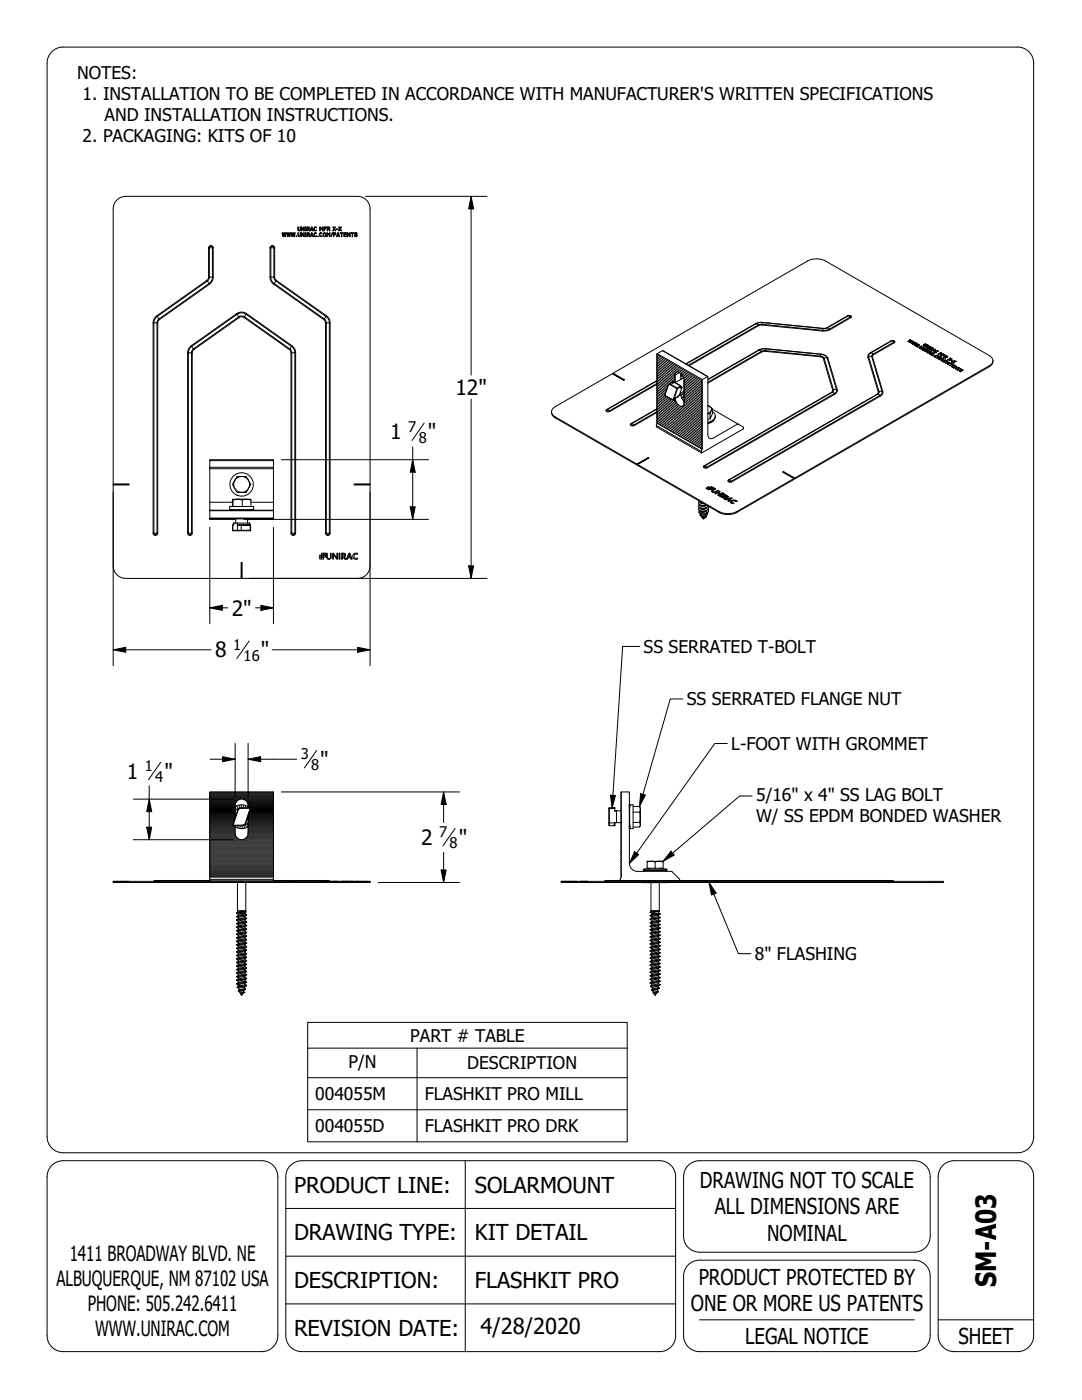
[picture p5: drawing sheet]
<svg xmlns="http://www.w3.org/2000/svg" width="216mm" height="279mm" viewBox="0 0 216 279" stroke-linecap="round" stroke-linejoin="round" font-family="sans-serif">
<defs><g id="words">
<text font-size="5.6" x="198.8" y="256.8" transform="rotate(-90 198.8 256.8)">SM-A03</text>
<g font-size="4.4">
<text x="58.7" y="238">PRODUCT LINE:</text>
<text x="94.7" y="238">SOLARMOUNT</text>
<text x="139.7" y="237.1">DRAWING NOT TO SCALE</text>
<text x="142.6" y="242.4">ALL DIMENSIONS ARE</text>
<text x="58.7" y="247.5">DRAWING TYPE:</text>
<text x="94.7" y="247.5">KIT DETAIL</text>
<text x="153.1" y="247.6">NOMINAL</text>
<text x="58.7" y="257">DESCRIPTION:</text>
<text x="94.7" y="257">FLASHKIT PRO</text>
<text x="139.4" y="256.4">PRODUCT PROTECTED BY</text>
<text x="137.9" y="261.6">ONE OR MORE US PATENTS</text>
<text x="58.7" y="266.6">REVISION DATE:</text>
<text x="95.9" y="266.3">4/28/2020</text>
<text x="148.7" y="268.2">LEGAL NOTICE</text>
<text x="191.3" y="268.2">SHEET</text>
</g>
<g font-size="4.2">
<text x="90.9" y="78.8">12&quot;</text>
<text x="77.9" y="87.7">1</text>
<text x="85.4" y="87.7">&quot;</text>
<text x="46.2" y="122.9">2&quot;</text>
<text x="42.9" y="131.2">8</text>
<text x="52" y="131.2">&quot;</text>
<text x="25.3" y="155.4">1</text>
<text x="32.8" y="155.4">&quot;</text>
<text x="63.9" y="153">&quot;</text>
<text x="84" y="168.6">2</text>
<text x="91.5" y="168.6">&quot;</text>
<text x="13.9" y="251.6">1411 BROADWAY BLVD. NE</text>
<text x="11.3" y="256.7">ALBUQUERQUE, NM 87102 USA</text>
<text x="17.5" y="261.7">PHONE: 505.242.6411</text>
<text x="19" y="266.7">WWW.UNIRAC.COM</text>
</g>
<g font-size="3.5">
<text x="15.4" y="15.7">NOTES:</text>
<text x="16.5" y="19.9">1. INSTALLATION TO BE COMPLETED IN ACCORDANCE WITH MANUFACTURER'S WRITTEN SPECIFICATIONS</text>
<text x="16.5" y="28.3">2. PACKAGING: KITS OF 10</text>
<text x="20.9" y="24.1">AND INSTALLATION INSTRUCTIONS.</text>
<text x="128.4" y="130.3">SS SERRATED T-BOLT</text>
<text x="137" y="140.8">SS SERRATED FLANGE NUT</text>
<text x="145.9" y="149.6">L-FOOT WITH GROMMET</text>
<text x="150.9" y="159.9">5/16&quot; x 4&quot; SS LAG BOLT</text>
<text x="150.9" y="164.1">W/ SS EPDM BONDED WASHER</text>
<text x="150.6" y="191.6">8&quot; FLASHING</text>
<text x="81.9" y="207.9">PART # TABLE</text>
<text x="69.5" y="213.2">P/N</text>
<text x="93.2" y="213.4">DESCRIPTION</text>
<text x="62.9" y="219.5">004055M</text>
<text x="84.7" y="219.5">FLASHKIT PRO MILL</text>
<text x="62.9" y="225.9">004055D</text>
<text x="84.7" y="225.9">FLASHKIT PRO DRK</text>
</g>
<g font-size="2.9">
<text x="81.5" y="86.2">7</text>
<text x="83.6" y="88.4">8</text>
<text x="46.5" y="129.7">1</text>
<text x="48.6" y="131.9">16</text>
<text x="28.9" y="153.9">1</text>
<text x="60" y="151.5">3</text>
<text x="62.1" y="153.7">8</text>
<text x="31" y="156">4</text>
<text x="87.6" y="167.1">7</text>
<text x="89.7" y="169.3">8</text>
</g>
</g></defs>
<!-- layer: Visible (ANSI) -->
<g fill="none" stroke="#000" stroke-width=".2">
<path d="M56.3 46.5l.2 .5 .1-.5 .3 .5 .2-.5-.2 .7-.2-.5-.2 .5zM57.2 46.5l.2 .5 .1-.5 .3 .5 .2-.5-.2 .7-.2-.5-.2 .5zM58.1 46.5l.2 .5 .2-.5 .2 .5 .2-.5-.2 .7-.2-.5-.2 .5zM59.4 45.3l.1 .5a.18 .18 0 0 0 .2 .2 .18 .18 0 0 0 .2-.2v-.5l.1 .5a.28 .28 0 0 1-.3 .3 .28 .28 0 0 1-.3-.3zM59.5 46.5v.5a.18 .18 0 0 0 .2 .1 .18 .18 0 0 0 .2-.1v-.6l.1 .6a.28 .28 0 0 1-.3 .2 .28 .28 0 0 1-.3-.2zM60.1 45.3l.5 .6 .1-.6v.8l-.5-.6-.1 .6zM60.1 46.5l.5 .5 .1-.5v.7l-.5-.6-.1 .6zM60.9 45.3v.8zM60.9 46.5v.7zM61.2 45.3h.3a.23 .23 0 0 1 .3 .2 .23 .23 0 0 1-.2 .2l.1 .4-.3-.4h-.1l-.1 .4zM61.2 46.4h.3a.23 .23 0 0 1 .3 .3 .23 .23 0 0 1-.2 .2l.1 .3-.2-.3h-.2l-.1 .3zM61.3 45.4h.3v.2h-.3z"/>
<path d="M61.3 46.5l.3 .1v.2h-.3zM61.9 46h.1M62.1 45.3h.1l.3 .8-.1-.2-.5 .2zM62.1 46.5h.2l.2 .7-.1-.1-.5 .1zM62.2 45.4l.1 .4h-.3zM62.2 46.6l.2 .4h-.4zM62.7 45.4l.3-.1 .1 .2a.24 .24 0 0 0-.3-.1 .24 .24 0 0 0-.1 .3 .25 .25 0 0 0 .1 .3 .25 .25 0 0 0 .4-.1v.1a.37 .37 0 0 1-.6-.1 .37 .37 0 0 1 .1-.5zM62.7 46.5h.4v.1a.24 .24 0 0 0-.3 0 .24 .24 0 0 0-.1 .2 .25 .25 0 0 0 .2 .3 .25 .25 0 0 0 .3 0 .37 .37 0 0 1-.6 0 .37 .37 0 0 1 .1-.6zM63.8 45.3l.3 .3 .3-.3v.8l-.1-.6-.2 .3-.2-.3-.1 .6zM63.8 46.5h.4l.1 .1a.24 .24 0 0 0-.3 0 .24 .24 0 0 0-.2 .2 .25 .25 0 0 0 .2 .3 .25 .25 0 0 0 .3 0 .37 .37 0 0 1-.6 0 .37 .37 0 0 1 .1-.6zM64.6 45.3h.5l-.4 .1v.2h.3l-.3 .1v.4zM64.6 46.5a.35 .35 0 0 1 .4 .4 .35 .35 0 0 1-.5 .2v-.3z"/>
<path d="M64.7 46.6a.25 .25 0 0 1 .3 .2 .25 .25 0 0 1-.4 .2zM65.2 46.5l.3 .3 .3-.3v.7l-.1-.6-.2 .3-.2-.3-.1 .6zM65.3 45.3h.3a.23 .23 0 0 1 .2 .2 .23 .23 0 0 1-.2 .2l.2 .4-.3-.4h-.1l-.1 .4zM65.4 45.4h.3v.2h-.3zM66.3 46.5l-.2 .7zM66.5 45.3v.1M66.5 45.3l.2 .3 .2-.3-.1 .4 .2 .4-.3-.4-.3 .4 .2-.4zM66.5 46.4h.3a.21 .21 0 0 1 .2 .2 .21 .21 0 0 1-.2 .3h-.2l-.1 .3zM66.6 46.5l.3 .1v.1l-.3 .1zM67.1 45.7h.4zM67.1 47.2h.1M67.4 46.5h.1l.2 .7-.1-.1-.5 .1z"/>
<path d="M67.5 46.6l.1 .4h-.3zM67.6 45.3v.1M67.6 45.3l.3 .3 .2-.3-.2 .4 .2 .4-.2-.4-.3 .4 .2-.4zM67.9 46.5h.6h-.3v.8l-.1-.8zM68.6 46.4l.5 .1h-.4v.2l.4 .1h-.4v.3l.4 .1h-.5zM69.3 46.5l.5 .5 .1-.5v.7l-.5-.6-.1 .6zM70 46.5h.6h-.2l-.1 .8v-.8zM70.8 46.5l.1-.1a.19 .19 0 0 1 .2 0 .19 .19 0 0 1 .1 .3l-.2-.2-.1 .2a.28 .28 0 0 1 .3 .2 .28 .28 0 0 1-.1 .3l-.4-.1h.4l.1-.1-.4-.3zM122.3 74.5l38.9-22.4a3.9 3.9 0 0 1 3.5 0l32.7 18.9a1.08 1.08 0 0 1 .7 1 1.08 1.08 0 0 1-.7 1l-38.8 22.4M124.6 75.8l-.2 .1-2.2-1.3 .1-.1 2.3 1.3-.2 .1-2.2-1.3-11.4 6.6a1.08 1.08 0 0 0-.7 1 1.08 1.08 0 0 0 .7 1l16.3 9.4M131.1 78.1v.3l4.3 2.4M131.1 77.7v.3l3.8 2.2"/>
<path d="M131.1 77.4v.3l1.6 1M131.1 77.1v.3l1.7 1M131.1 76.7v.3l1.8 1.1M131.1 76.4v.3l1.9 1.1M131.1 76.1v.3l2 1.1M131.1 75.8v.3l2.1 1.2M131.1 75.4v.3l2.2 1.3M131.1 75.1v.3l2.3 1.3M131.1 74.8v.3l2.6 1.5M131.1 74.4v.3l2.8 1.7M131.1 74.1v.3l3.2 1.8M131.1 73.8v.3l3.6 2"/>
<path d="M131.1 73.4v.3l3.6 2.1M131.1 73.1v.3l3.6 2.1M131.1 72.8v.3l3.6 2.1M131.1 72.5v.3l3.6 2M131.1 72.1v.3l3.6 2.1M131.1 71.8v.3l3.8 2.2M131.1 78.4v.3l9 5.2M131.1 78.7v.3l9 5.2M131.1 79.1v.3l9 5.1M131.1 79.4v.3l9 5.2M131.1 79.7v.3l9 5.2M131.1 70.8v.3l9 5.2"/>
<path d="M131.1 71.1v.3l9 5.2M131.1 71.5v.3l9 5.2M134.2 76.3l-.8 .5-.7 2.2M134.2 76.3l.3-.1 .1 .2M134.2 76.3h.1M134.5 79.7l.2 .1M134.6 76.4h.1M134.7 74.8v.4M134.7 75.2v.3M134.7 75.5v.3M134.7 75.8v.3M134.7 76.1v.3"/>
<path d="M134.7 79.8l.2 .4M134.7 74.5v.3M134.7 79.5v.3M134.7 76.4l1.1 .6M134.9 74.3h.1M134.9 74.3l-.2 .2M135.4 74.2l-.5 .1M135.5 78.9l-1.1 .8h-.5M135.6 78.9h-.1M135.8 77h.1M135.8 77l.1 .1-.1 .4M135.8 78.5l.2 .8 .5 .8"/>
<path d="M135.8 74.5v1.2M135.8 74.6l.2 .4M135.9 74.5l.3 .6 3.9 2.2M135.9 75h.1M135.9 77.2l.2 .1-.5 1.6M136 75h-.1M136.1 75h-.1M136.1 75h-.3M136.2 75.5l-1.4 .9M136.3 75.1l.1 .4 3.7 2.1M136.3 78.2l.2 .1M136.4 75.4l-.4 .3"/>
<path d="M136.5 78.1l-.8 .5M136.5 75.5v.4l3.6 2M136.5 79.9v.2M136.5 79.5v.3l3.6 2.1M136.5 79.2v.3l3.6 2.1M136.5 78.9v.3l3.6 2M136.5 78.5v.3l3.6 2.1M136.5 78.3v.2l3.6 2.1M136.5 78.3v-.1v.1M136.5 77.9v.3l3.6 2.1M136.5 77.6v.3l3.6 2M136.5 77.2v.3l3.6 2.1"/>
<path d="M136.5 76.9v.3l3.6 2.1M136.5 76.6v.3l3.6 2M136.5 76.2v.3l3.6 2.1M136.5 75.9h.1M136.5 78.3h.1M136.5 75.9v.3l3.6 2.1M140.1 77.6v.3M140.1 77.9v.4M140.1 78.3v.3M140.1 78.6v.3M140.1 78.9v.4M140.1 79.3v.3"/>
<path d="M140.1 79.6v.3M140.1 79.9v.4M140.1 76v-.2l1.1-.7 .1 11.9a.65 .65 0 0 0 1.1 .4l4.9-2.8M140.1 76v.3M140.1 76.3v.3M140.1 76.6v.4M140.1 77v.3M140.1 77.3v.3M141.2 75.1l-9-5.1-1.1 .6v.2l9 5.2M150.9 64.6l1.3-.2 12.1 1.2 .7-.1M151.6 69.8l1.2-.2 11 1.1 .7 .2M169.3 63h.3"/>
<path d="M177.9 68h.4M181.7 67.8l-.5 .4M181.7 67.8l-.3 .3 .4-.2-.2 .4 .5-.2M181.7 67.8l-.5 .4 .5-.2-.2 .4 .6-.3M181.7 68l-.2 .3M181.9 68l-.5 .1M182.1 68.1l-.5 .2M182.2 68.2l-.3 .4M182.2 68.2h.1M182.3 68.2h.1M182.3 68.2l-.5 .3M182.3 68.2l-.3 .3 .5-.2-.2 .3 .5-.1"/>
<path d="M182.4 68.4l-.3 .3M182.5 68.9l.4-.4-.2 .3 .4-.1-.2 .3 .6-.2-.7 .3 .2-.3zM182.5 68.4l-.5 .1M182.8 68.5l-.5 .1M182.8 68.5l-.6 .2 .2-.3-.6 .1M182.9 68.6l-.4 .3M183 68.8l-.2 .3M183.1 69.2h.1zM183.1 69.3h.1M183.2 68.7l-.5 .1M183.4 69.3l.5-.2-.4 .3 .7-.1-.5 .3zM183.4 68.9l-.5 .1"/>
<path d="M183.8 69.7l.5-.3v.4l.4-.2-.5 .3 .1-.4zM183.9 69.1l-.5 .3M184.2 69.3l-.5 .2-.2-.1M184.3 69.5l-.2 .4M184.3 68.8a.23 .23 0 0 0 .1 .3 .23 .23 0 0 0 .3-.1l.3-.2M184.3 70l.6-.3zM184.4 69.4l-.6 .3M184.4 69.4h.1M184.6 70.1l.5-.3 .3 .2-.4 .1-.1 .2 .1-.2zM184.7 68.7h-.1M184.7 68.6l-.4 .4 .7-.2M184.7 68.6l-.5 .3"/>
<path d="M184.7 69.6l-.4 .2M184.9 70.3h.1M184.9 69.7l-.5 .3M184.9 70l.4 .1h-.2zM184.9 70l.2-.1 .2 .1M185 70.1l-.1 .2M185 68.8l-.5 .3-.2-.2M185.1 70.4h-.1M185.1 70.4h.1M185.1 69l-.1 .4M185.1 69.8l.3 .2M185.1 69.8l-.5 .3"/>
<path d="M185.1 69.5l.6-.3zM185.2 68.9l-.6 .3M185.2 68.9h.1M185.2 68.9l-.1 .4 .4-.2M185.2 68.9l-.6 .3 .5-.2-.1 .4M185.4 69.6l.5-.3 .3 .2-.3 .1-.2 .2 .1-.2zM185.5 70.5l-.1 .1M185.5 69.1l-.4 .2M185.5 69.1l-.5 .3M185.5 70.5l-.2-.1 .2 .1M185.7 70.2l-.2 .3zM185.7 70.2l-.4 .2"/>
<path d="M185.7 69.8h.1M185.7 69.2l-.5 .3M185.7 70.6a.35 .35 0 0 1 .4-.2 .35 .35 0 0 1 .3 .2h-.1a.25 .25 0 0 0-.3-.1 .25 .25 0 0 0-.2 .3h.3h-.3zM185.7 70.2h.1M185.7 70.2l-.6 .2M185.8 69.6l-.1 .2M185.8 70.7l.2 .2M185.8 70.2h.1M185.8 70.2l-.7 .2M185.8 70.2l-.3 .4-.5-.2M185.8 69.9l.8-.2-.3 .5zM185.9 69.9h.1"/>
<path d="M185.9 69.4l-.2 .1 .3 .2 .1-.2M185.9 69.4l.2 .2-.4-.1M185.9 69.3v.1M186 70.9h.1M186.1 69.9l.4-.1-.2 .3zM186.1 69.9l.2 .2M186.1 71h.1zM186.1 71h.1M186.2 69.6l-.3-.2-.5 .3M186.3 70.1v.1M186.3 70.6h.1M186.4 70.6l-.4-.1-.3 .2"/>
<path d="M186.4 70.6h.1M186.5 70.3h.1M186.5 69.8l-.2 .2M186.5 71.1a.35 .35 0 0 1 .4-.2 .35 .35 0 0 1 .3 .2h-.1a.25 .25 0 0 0-.3-.1 .25 .25 0 0 0-.2 .2l.2 .1h-.3zM186.5 70.1a.34 .34 0 0 1 .4-.2 .34 .34 0 0 1 .3 .3h-.1a.25 .25 0 0 0-.3-.2 .25 .25 0 0 0-.2 .3l.3 .1-.3-.1zM186.6 71.2l.2 .1M186.6 70.2l.2 .2M186.6 69.8l-.7 .1M186.8 71.3h.1M187 71.3a.31 .31 0 0 1 .4-.2 .31 .31 0 0 1 .2 .3 .31 .31 0 0 1-.3 .3 .31 .31 0 0 1-.3-.4zM187.1 71v.1M187.1 71.4l.4-.1a.22 .22 0 0 1-.1 .2 .22 .22 0 0 1-.3-.1z"/>
<path d="M187.1 70.1v.1M187.2 71.1a.46 .46 0 0 0-.7 .1M187.2 70.1a.47 .47 0 0 0-.7 .2M187.6 71.4h.1M187.6 71.3l-.1 .2a.25 .25 0 0 1-.2 .1 .25 .25 0 0 1-.2-.1M187.7 71.4a.46 .46 0 0 0-.7 .1M187.7 70.5l-.1 .2M187.7 70.6l.5 .1M187.8 71l.5-.3 .4 .2-.4-.1-.1 .1 .2 .1-.3-.1zM187.8 70.5l-.6 .2M187.8 70.4l-.6 .3 .5-.2-.1 .2h.4l-.3 .2M187.8 70.4l-.1 .2 .5 .1"/>
<path d="M187.9 71.5l-.1 .2M187.9 71.7h.4M188 71.5l-.6 .3M188 71.5l-.6 .2 .5-.2-.1 .2h.4l-.4 .3 .5-.3M188 71.5l-.1 .2h.4M188 70.7h.1M188 72v.1M188.2 70.7l-.6 .2M188.2 70.9l.2 .1M188.2 71.7l-.4 .3M188.3 71.3l.5-.3 .3 .2-.4 .1-.1 .2v-.3zM188.3 70.7v.1"/>
<path d="M188.6 71.5h.1M188.6 71.2l.4 .1h-.2zM188.6 70.9l-.3-.1-.5 .3M188.7 71.3l-.1 .2M188.7 71.9l-.7 .2M188.7 71.9l-.7 .1M188.8 72.5l.7-.1-.3 .4zM188.8 71l.2 .2M188.8 71.1l.2 .1M188.8 71l-.5 .3M188.8 71.1l-.2 .1M188.9 72l.2 .1a.16 .16 0 0 1-.1 .2 .16 .16 0 0 1-.2 0h-.5"/>
<path d="M188.9 72l-.2 .2 .2 .1 .2-.1M188.9 72l.2 .2-.4-.1M188.9 72l-.6 .3M188.9 72h.1M189 72.5l.4-.1-.2 .3zM189 72.5l.2 .2M189 71.2h.1M189.1 71.8h.1M189.1 71.8l.4-.1-.1 .3M189.1 72.2l-.2-.2-.5 .3M189.2 72.7v.1M189.4 72.4l-.2 .2"/>
<path d="M189.5 71.7l-.1 .3M189.5 71.7l-.4 .1M189.5 72.4l-.7 .2M189.6 71.7h.3M189.7 71.5l-.2 .2M189.8 71.9l.3 .1zM189.8 72.5l.4 .3-.2-.1-.6 .3 .5-.3zM189.8 73.1l.5-.3 .4 .2-.4-.1-.1 .1 .2 .2-.3-.2-.2 .1 .3 .2zM189.8 72.6l.4 .2M189.8 72l.2 .1M189.9 71.6l-.3 .1v-.2l-.1 .2-.4 .1M189.9 71.6v.1"/>
<path d="M189.9 71.7h.1M189.9 71.7h-.3l-.2 .3M189.9 72.3h.1M189.9 73.1l.3 .2M189.9 72.7l-.4 .3M190.2 73l.2 .2M190.2 72.4h.1M190.3 73.4l.5-.3-.1 .4 .5-.2-.5 .3 .1-.4zM190.3 72.2l-.1 .3M190.3 72.2l-.4 .1M190.3 72.8l.4 .2M190.3 72.9l-.5 .3"/>
<path d="M190.4 72l-.1 .2M190.4 72h.1M190.4 72.1l.3 .1M190.7 72.1h-.3l.1-.1-.2 .2h-.4h.4l-.1 .2M190.7 72.1v.1M190.7 72.2h.1M190.7 72.2h-.3l-.2 .2M190.8 73.2l-.2 .4M190.9 73.2l-.6 .2M191.2 73.3l-.5 .2M191.3 73.5h.1M191.4 73.4h-.1"/>
<path d="M191.4 73.4l.3 .2h-.2l-.5 .2 .4-.3-.1-.1M191.4 73.5l.3 .2M191.4 74h.1M191.4 73.9v.1M191.4 73.9l.4 .2a.2 .2 0 0 1 0-.4 .21 .21 0 0 1 .3 .3l-.2-.2-.1 .1a.17 .17 0 0 1 .1 .2 .17 .17 0 0 1-.2 .1zM191.4 73.5l-.4 .4M191.5 74l.1 .2 .2-.1M191.5 74h-.1M191.7 73.9l.2-.1 .2 .1M191.7 73.8l.2 .3M192 73.9v.1M198.1 72v.2a1.24 1.24 0 0 1-.7 1l-50.4 29.1a3.9 3.9 0 0 1-3.5 0l-32.7-18.9a1.24 1.24 0 0 1-.7-1.2"/>
<path d="M22.6 96.6h3.2v.2h-3.2zM22.6 96.8v16.1a2.5 2.5 0 0 0 2.5 2.5h23M22.6 96.6v-54.9a2.5 2.5 0 0 1 2.5-2.5h46.2a2.5 2.5 0 0 1 2.5 2.5v54.9M46.4 99.6h.1M46.4 99.6h3.6l.1 .2M46.5 99.8l.9-.2 .9 .2M46.5 99.8l-.1-.2v1.5M46.5 99.8v1.3M47.2 99.6h2.1M47.3 95.1h1.8l.5 .8 .4 .8-.9 1.6h-1.8l-.5-.8-.4-.8zM48.3 99.8l.9-.2 .9 .2M48.3 99.8v1.3"/>
<path d="M50.1 99.8v1.3M70.7 96.6h3.1v.2h-3.1zM73.8 96.8v16.1a2.5 2.5 0 0 1-2.5 2.5h-23M127.1 92.6l16.4 9.5a3.9 3.9 0 0 0 3.5 0l11.4-6.6-2.2-1.3M127.2 92.7l2.3-1.3zM129.5 91.4l-.2-.1-2.2 1.3M131.1 80v.3l9 5.2M131.1 80.4v.3l9 5.2M131.1 80.7v.3l9 5.2M131.1 81v.3l9 5.2M131.1 81.4v.3l9 5.1M131.1 81.7v.3l9 5.2"/>
<path d="M131.1 82v.3l9 5.2M131.1 82.3v.4l9 5.1M131.1 82.7v.3l9 5.2M131.1 83v.3l9 5.2M131.1 83.3v.3l9 5.2M131.1 83.7v.3l9 5.2M131.1 84v.3l9 5.2M131.1 84.3l-.1 .9 9 5.2M134.9 80.2l.5 .6M135.4 80.8l.4 .3M135.8 81.1l4.3 2.5v.3M136.2 81l3.9 2.2"/>
<path d="M136.3 81l-.5 .1M136.4 80.8l3.7 2.1M136.5 80.8l-.3 .2M136.5 80.1l3.6 2.1M136.5 80.5l-.1 .3M136.5 80.2v.3l3.6 2.1M139.4 99.9l.2 .3 .5 .1M139.4 99.9l.2 .3 .4 .1M140.1 80.3v.3M140.1 80.6v.3M140.1 80.9v.3M140.1 81.2v.4"/>
<path d="M140.1 81.6v.3M140.1 81.9v.3M140.1 82.2v.4M140.1 82.6v.3M140.1 82.9v.3M140.1 83.2v.4M140.1 83.9v.3M140.1 84.2v.3M140.1 84.5v.4M140.1 84.9v.3M140.1 85.2v.3M140.1 85.5v.4"/>
<path d="M140.1 85.9v.3M140.1 86.2v.3M140.1 86.5v.3M140.1 86.8v.4M140.1 87.2v.3M140.1 87.5v.3M140.1 87.8v.4M140.1 88.2v.3M140.1 88.5v.3M140.1 88.8v.4M140.1 89.2v.3M140.9 97.4l.2 .1 .2-.1"/>
<path d="M140.9 97.4l.3-.1 .1 .1-.2 .1zM140.9 97.4h.1M141.1 97.5h.1M141.2 97.5h.1M141.2 97.3l.2 .1 .2-.1M141.2 97.6l.2 .1 .2-.1M141.2 97.6l.2-.1 .2 .1M141.2 97.6l.3 .1 .1-.1M141.2 97.3l.2-.2 .2 .2M141.2 82.6h.5M141.2 80.9l1 .7M141.2 80.9a.77 .77 0 0 1 .8 .8 .77 .77 0 0 1-.8 .8"/>
<path d="M141.3 97.4h.1M141.5 97.4l.2 .1 .2-.1M141.5 97.4l.2-.1 .2 .1-.2 .1zM141.5 97.4h.1M141.7 97.5h.1M141.7 83.6l-.5 .1M141.8 97.6l.2 .1 .2-.1M141.8 97.3l.2 .1 .2-.1M141.8 97.2l.2-.1 .2 .2-.2 .1zM141.8 97.6l.2-.1 .2 .1M141.8 97.3h.1M141.9 97.4h.1"/>
<path d="M142 97.4h.1M142 98l.3 .3 .5-.1M142 98h.1M142.1 97.4l.2 .1 .2-.1M142.1 97.4l.2-.1 .2 .1M142.2 97.9v.2l.3 .1 .8-.3-.5 .3M142.2 97.9h.1M142.2 82.1a.99 .99 0 0 1 .5 1 .99 .99 0 0 1-.7 .9l-.8 .3M142.2 81.6l-.5 1M142.2 81.6v1l-.5 1v-1M142.2 81.7l5.1 2.9M142.2 97.3h.1"/>
<path d="M142.3 97.9l-.2 .1M142.3 97.9h-.1M142.5 97.4l-.2 .1-.2-.1M142.7 98.5h.1M142.7 83v.2a1.59 1.59 0 0 1-1.5 1.3M142.8 97.6l-.8 .3a.48 .48 0 0 0 .8 .3M142.8 97.6l-.5 .3M142.8 98.6h.1M143.2 98.3l-.5 .2M143.2 98.3l-.5 .2 .8-.5 .1 .1-.1 .4M143.3 98.8h.1M143.3 97.9l-.5 .3"/>
<path d="M143.4 98.9h.1M143.4 98.8h.1M143.5 98.2l-.3 .1M143.5 98.1l-.2 .7 .1 .1 .8-.5-.1-.1-.7 .5M143.5 98.1l-.3 .2M143.5 98.1v.1M143.5 98.5l-.1 .3M143.6 98.1l-.1 .4M143.6 98.1h.1M143.9 99.2l.8-.5 .3 .2a.21 .21 0 0 1 .2 .2 .21 .21 0 0 1-.3 .2l-.2-.1-.1 .4-.2-.1 .1-.3-.1-.1-.3 .2zM143.9 99.2h.1M144.1 99.3h.1"/>
<path d="M144.2 98.4l-.9 .4M144.2 98.4h.1M144.4 99.1l-.3 .2-.2-.1M144.4 99.1l.1 .1M144.4 99.1h.1M144.4 99.5h.1M144.5 99l.3-.1 .2 .2-.1 .1zM144.5 98.6l-.9 .4M144.5 98.6l-.1-.1-.8 .5M144.6 99.6h.1M144.6 99.6l.8 .2M144.6 99.6l1.2-.3 .2 .1-.6 .7-.1-.1 .1-.2-.3-.2z"/>
<path d="M144.7 99.2h.1M144.7 99.2l-.1 .4-.2-.1M144.8 99.7h.1M144.9 98.9l-.4 .1M144.9 98.9l.1 .2M145.1 99.6h.1M145.2 99.1l-.2 .2-.3-.1M145.2 99.1h.1M145.3 100h.1M145.7 99.5h.1M145.7 99.5l-.3 .1M145.7 99.5l-.2 .2-.2-.1h.1"/>
<path d="M146 99.4l-.6 .7-.1-.1M146 99.4h.1M147.3 84.6l1 .7 .1 .3-8.4 4.8 .1-.9M156.2 94.2l.1-.1 2.3 1.3-.2 .1zM41.9 103.5v.2h5.1M41.9 101.8v1.7M41.9 103.5h12.7M45.9 101.8l-.1-.7h4.8v.7M45.9 101.7l-.1 .1M45.9 101.8h.1M46 101.8h.2M46.1 101.8h.1"/>
<path d="M46.2 101.8h.3M46.3 101.8h.2M46.4 105.8l3.5 .1M46.4 104.8v1M46.4 104.7v.1M46.5 101.8h.1M46.5 101.8h-.7M46.5 101.8h.3M46.6 104.4h.1M46.6 104.4h3.2v.3M46.6 104.4v.3h-.2M46.8 101.8h.4"/>
<path d="M46.8 101.8h-.3M47 103.5v.9M47.2 101.8h-.4M47.4 104.7l.3 .2 .2-.1 .3 .1 .2-.1 .2 .1 .2-.1 1.1 .1M47.6 104.8h.1M47.7 101.7l-.5 .1M47.7 101.7v.1M47.7 101.8h-.5M47.9 104.8h-.3M48.1 112.3h.2v3.1h-.2zM48.1 101.7l-.4 .1M48.1 101.7l.5 .1"/>
<path d="M48.1 101.8h-.4M48.4 104.8h-.3M48.5 101.8h.1M48.6 101.8h.4M48.8 104.8h-.3M48.8 101.8h.2M49 101.8h.5M49.1 101.8h.1M49.1 101.8h.4M49.2 104.8h-.3M49.4 103.5v.9M49.5 101.8h.3"/>
<path d="M49.6 104.8h-.3M49.8 104.7v.1M49.8 104.7h.2M49.8 101.8h.3M49.9 101.8h.2M49.9 104.8v.1M50 101.8h.1M50 104.7l-.1 .1M50 104.8v1M50 105.8l-.1 .1M50.1 101.8h.3M50.2 101.8h.3"/>
<path d="M50.2 101.8h.1M50.4 101.8h.1M50.4 101.8h.2M50.5 101.8h.1M50.6 101.8h.1M50.6 101.7l-.1 .1M54.6 101.8h-12.7v-10.1h12.7v11.8M54.6 103.5v.2h-5.2M63.8 111.2l.3 .1v.3l-.3-.1zM63.8 110.8l.3 .1v.3l-.3-.1zM64.2 110.4h.3v.3h-.3zM64.2 110.8l.3 .1v.3l-.3-.1z"/>
<path d="M64.2 111.2l.3 .1v.3l-.3-.1zM64.7 110.4h.3l-.1 .3h-.3zM64.7 110.8l.3 .1-.1 .3-.3-.1zM65.2 110.4h.1v.7a.32 .32 0 0 0 .3 .4 .32 .32 0 0 0 .3-.4v-.7h.2v.7a.47 .47 0 0 1-.5 .5 .47 .47 0 0 1-.4-.5zM66.5 110.6v1h-.1v-1.2h.1l.7 1M66.5 110.6h.1M66.5 110.6l.7 1h.2v-1.2h-.2v1M67.2 111.4h.1M67.7 110.4h.1v1.2h-.1zM68.1 110.4h.4a.37 .37 0 0 1 .5 .2 .37 .37 0 0 1-.3 .5l.4 .5h-.3l-.3-.5h-.2v.5h-.2zM68.3 110.6l.4 .1v.2l-.4 .1zM69.6 110.4h.2l.5 1.2h-.2l-.2-.3h-.4l-.1 .3h-.3z"/>
<path d="M69.7 110.7h.1M69.7 110.7l.2 .4h-.3zM70.6 110.6l.5-.2h.2v.2a.45 .45 0 0 0-.7 .4 .45 .45 0 0 0 .7 .4v.2a.64 .64 0 0 1-.8-.2 .64 .64 0 0 1 .1-.8zM139.4 101a1.16 1.16 0 0 0 1.9 0 .97 .97 0 0 1-.4 1 .97 .97 0 0 1-1.1 0l-.4-.3 .2-.4M139.5 102.2a1 1 0 0 0 1.6 .2M139.6 100.7a.38 .38 0 0 0-.1 .5 .38 .38 0 0 0 .4 .2 1.43 1.43 0 0 0 1.4-.4M139.6 100.2a.38 .38 0 0 0-.1 .4 .38 .38 0 0 0 .4 .2h1a1 1 0 0 1-1.5-.4M139.6 101.9a.39 .39 0 0 0 0 .6 .39 .39 0 0 0 .5 .1l1-.2M139.7 102l.2 .2M139.7 100.3l.2 .2h.5M139.7 100.8a.74 .74 0 0 0 1.3 0M139.7 100.2v.1"/>
<path d="M139.7 101.4h.1M140 103l.2 .2h.5l-.5 .1-.2-.2M140.2 103.4l.2 .2 .1-.2M140.7 103.4h-.5M140.8 102.9l-.1 .3M140.9 102.1l.2 .3M140.9 102.9v.3M141 103a.5 .5 0 0 1-.9 .2M141 103h.1M141 101.3a.83 .83 0 0 1-1.3 .1M141 101.9l-.4 .3h-.7M141.1 102.4h.1"/>
<path d="M141.2 102.3a.81 .81 0 0 1-.6 .7 .81 .81 0 0 1-.9-.3l.2-.1a.6 .6 0 0 0 1-.1M141.2 102.4a.87 .87 0 0 1-1.5 .4M141.3 101.6a.53 .53 0 0 1-.2 .8M141.4 101.9l-.3 .5M141.4 101.3a1.14 1.14 0 0 1-2 .3M141.4 101.3h.1M145.4 100.1h.1M145.7 100.1l.5 .4M145.7 100.1h.1M146.2 100.5h.1M146.3 100.4h.1M146.3 100.4l-.1 .1"/>
<path d="M146.9 100.1a.56 .56 0 0 0-.9 .1M146.9 100.1l-.3-.2-.5 .1a.24 .24 0 0 0-.1 .3 .24 .24 0 0 0 .3 .1M146.9 100.1h.1M147 100l-.7-.2a.37 .37 0 0 0-.5 .3 .37 .37 0 0 0 .4 .4M147 100h.1M147 100l-.1 .1M124 158.5v2.6M125.5 158.1l.1 .1M125.5 158.1h-1.5l-.1 .1 .1 .3M125.6 158.2v14.1M22.6 175.9h3.2M22.6 175.9h25.5"/>
<path d="M22.6 175.9v.2h51.2v-.2M30.6 175.9l.3-.2 .6 .2M31 175.7h10.9M37.4 175.9l.4-.2 .6 .2M41.9 175.9v-17.8h12.7v17.8M46.9 161a2.37 2.37 0 0 1 2.6 0l-.2 .2M46.9 165h.1a2.36 2.36 0 0 0 2.5 0M46.9 161.2l.3 .4M47.1 162.5l-.1 .3M47.1 164.8l-.1 .2M47.2 162.2l-.2 .8M47.2 160.8l.3 .6"/>
<path d="M47.4 176.1v5.6M47.6 164.8l-.2 .4M47.7 160.7l.1 .6M47.8 161.3l-.9 .5M47.9 164.8l-.1 .5M48.1 175.9h.1M48.1 175.9h25.7M48.1 160.6l.1 .6M48.1 161.2a.79 .79 0 0 0-.7 .6l-1 2.9 1.9 .1M48.1 161.2h1.8M48.3 164.8v.6M48.6 160.6l-.1 .6"/>
<path d="M48.6 164.7l.2 .6M49 164.6l.2 .6M49 176.1v5.6M49 160.8l-.1 .4M49.3 164.4l.2 .4M49.5 163l-.3 .8M49.5 164.2l-.9 .5M49.5 161.2v-.5a1.34 1.34 0 0 0-1.6-1.1 1.34 1.34 0 0 0-1 1.8v1.8M49.5 162.9v3.4a1.34 1.34 0 0 1-1.6 1.2 1.34 1.34 0 0 1-1-1.8v-.9M49.9 161.2l.1 .1-.9 2.9a.79 .79 0 0 1-.8 .6M54.6 175.7h10.8M58.1 175.9l.3-.2 .6 .2"/>
<path d="M63.8 175.9h.3M63.8 175.9h.1M64.1 175.9h.1M64.2 175.9h.3M64.5 175.9h.1M64.6 175.9h.4M65 175.9h.1M65.2 175.9h.9M65.8 175.9l-.5-.2-.3 .2M66.4 175.9h1M66.4 175.9h.1M66.5 175.9h.1"/>
<path d="M67.2 175.9h.1M67.4 175.9h.1M67.7 175.9h.1M68.1 175.9h1M68.1 175.9h.1M68.3 175.9h.1M68.5 175.9h.1M68.8 175.9h.1M69.1 175.9h.1M69.1 175.9h.8M69.4 175.9h.1M69.5 175.9h.1"/>
<path d="M69.9 175.9h.4M69.9 175.9h.1M70.1 175.9h.1M70.3 175.9h.1M70.4 175.9h.9M71.3 175.9h2.5M71.3 175.9h.1M112 175.9v.2h76.2v-.2h-76.2h3.2M115.8 175.9h1M115.8 175.9h.1M116 175.9h.1M116.8 175.9h.2"/>
<path d="M116.8 175.9h.1M117 175.9h.1M120.7 175.8l-.2 .1M121 175.7l-.3 .1M121 175.7h57M122.6 161.2l.1 .1M122.7 161.9v-.7h-1.2v3.5l1.2 .1v-.4M122.7 164.2l-.1 .6M122.7 161.8h.3v2.4h-.3v.5M123 161.8h.9M123 164.2h.9M123.9 161.4l.1 1.1"/>
<path d="M123.9 164.2l.1 1.4M123.9 165.8l.1 1.1M123.9 169.8l.1 1.2M123.9 173.9l.1 1.1-.2 .7M123.9 162.7v1.5M123.9 167.1v2.7M124 161.2l-.1 .2M124 162.5l-.1 .2M124 166.9l-.1 .2M124 171l-.1 2.9M124 165.6l-.1 .2M125.6 172.3a1.58 1.58 0 0 0 1.6 1.6h6.8l1.5 1.4 .2 .4"/>
<path d="M125.6 160.8h.1M125.6 160.7h.1M125.6 165.3h.1M125.6 165.2h.1M125.6 165h.1M125.6 165.3v.1M125.6 160.6v.7M125.6 164.8h.1M125.6 161.2h.1M125.6 160.6h.7v4.8h-.7M125.6 160.6h.1M125.6 161.3v.3"/>
<path d="M125.6 161.6v.4M125.6 162v.4M125.6 162.4l.1 .5M125.6 163.4v.4M125.6 163.8v.4M125.6 164.2v.7M125.6 164.9l.1 .5M125.6 162.4v.5M125.6 164.3v.6M125.6 163.9h.1M125.6 163.6h.1M125.6 163.6v.2"/>
<path d="M125.6 163.9v.3M125.6 163.3v.1M125.7 162.9l-.1 .5M126.3 164.1h1.3M126.3 162.1h1.3M126.3 160.9h1.3M127.6 164.1l.2 .5-.2 .5h-1.3M127.6 162.1l.2 1-.2 1M127.6 160.9l.2 .6-.2 .6M127.6 160.9l.2 .3v3.6l-.2 .2M127.8 161.9v2.2M128 176.1h5.5"/>
<path d="M128.4 173.5v.2h4.7v-.2M128.4 173.5h4.7M128.5 173.7v.2M129.1 172l.8-.1 .8 .1M129.1 172v1.3h1.6M129.1 172v-.1h3.2v.1M129.7 173.3l-1.3 .2M129.9 176.1v5.6M130.7 172l.8-.1 .8 .1M130.7 172v1.3h1.6v-1.3M131.6 176.1v5.6M131.8 173.3l1.3 .2"/>
<path d="M132.9 173.7v.2M178 175.7l.3 .1M178.3 175.8l.1 .1M47.2 182.2h.1M47.2 185v.1M47.2 185.7v.1M47.2 186.4v.1M47.2 187.1v.1M47.2 190h.1M47.2 190.7h.1M47.2 191.4h.1M47.2 192.1h.1"/>
<path d="M47.2 192.8h.1M47.2 194.9h.1M47.2 195.6v.1M47.2 196.3v.1M47.2 195l.3 .1M47.2 194.3l.3 .1M47.2 193.6l.3 .1M47.2 190.7l.3 .2M47.2 190l.3 .2M47.2 189.3l.3 .2M47.2 188.6l.3 .2M47.2 187.9l.3 .2"/>
<path d="M47.2 185.1l.3 .2M47.2 184.4l.3 .2M47.2 183.7l.3 .2M47.2 183l.3 .2M47.3 197v.1M47.4 181.7h1.6M47.4 181.7l.1 .3M47.5 196.7h.7M47.5 196.7l.1 .2M47.5 182.4v.3M47.5 185.3v.2M47.5 186v.2"/>
<path d="M47.5 186.7v.2M47.5 187.4v.2M47.5 189.5v.3M47.5 190.2v.3M47.5 190.9v.3M47.5 191.6v.3M47.5 192.3v.3M47.5 194.4v.3M47.5 195.1v.3M47.5 195.8v.3M47.5 196.5v.2M47.6 197.7v.1"/>
<path d="M47.6 196.8l-.3 .2M47.7 197.3v.3M47.7 182.3l-.2 .1M47.7 182.3h1.2M47.8 198l.2 .3 .6-.3M47.8 198h.8M47.9 182.1h.4M48 198.3h.4M48.2 196.7l-.6 .1M48.3 182.1l-1.1 .1 .3 .2M48.4 198.3l-.2 .4-.2-.4M48.5 181.9l-1.3 .3"/>
<path d="M48.5 181.9h.5M48.6 198h.1M48.7 197.6l-.8 .2-.1 .2M48.7 197.6l-.1 .4M48.7 198l-.7 .3M48.7 198h.1M48.7 198.1l-.3 .2M48.8 197.2l-1.2 .5M48.8 197.2l.2 .2-1.4 .3M48.8 196.9v.3M48.9 182.3l-1.7 .6M48.9 183.1l-1.7 .5"/>
<path d="M48.9 183.8l-1.7 .5M48.9 184.5l-1.7 .5M48.9 185.2l-1.7 .5M48.9 185.6l-.1 .3-1.1 .3-.5 .2M48.9 186.3l-.1 .3-1.1 .3-.5 .2M48.9 187.3l-1.7 .5M48.9 188l-1.7 .5M48.9 188.7l-1.7 .5M48.9 189.4l-1.7 .5M48.9 190.1l-1.7 .5M48.9 190.6l-.1 .3-1.1 .2-.5 .3M48.9 191.3l-.1 .3-1.6 .5"/>
<path d="M48.9 192.2l-1.7 .6M48.9 193l-1.7 .5M48.9 193.7l-1.7 .5M48.9 194.4l-1.7 .5M48.9 195.1l-1.7 .5M48.9 195.5l-.1 .3-1.6 .5M48.9 196.5l-.7 .2M48.9 193.6l.3 .2-2 .4M48.9 192.9l.3 .2-2 .4M48.9 192.2l.3 .2-2 .4M48.9 188.7l.3 .2-2 .4M48.9 188l.3 .2-2 .4"/>
<path d="M48.9 187.3l.3 .2-2 .4M48.9 183.8l.3 .2-2 .4M48.9 183.1l.3 .2-2 .4M48.9 182.4l.3 .2-2 .4M48.9 196.5l.3 .2M48.9 182.8v.3M48.9 183.5v.3M48.9 184.2v.3M48.9 184.9v.3M48.9 187v.3M48.9 187.7v.3M48.9 188.4v.3"/>
<path d="M48.9 189.2v.2M48.9 189.9v.2M48.9 192v.2M48.9 192.7v.3M48.9 193.4v.3M48.9 194.1v.3M48.9 194.8v.3M48.9 196.2v.3M48.9 184.5l.3 .1M48.9 185.2l.3 .2M48.9 185.9l.3 .2M48.9 186.6l.3 .2"/>
<path d="M48.9 189.4l.3 .2M48.9 190.1l.3 .2M48.9 190.8l.3 .2M48.9 191.5l.3 .2M48.9 194.3l.3 .2M48.9 195.1l.3 .1M48.9 195.8l.3 .1M48.9 196.5l.3 .1M49 182l-.1 .3M49 197.4l-.3 .2M49 197.4l-1.4 .3 .2 .2M49 197.4h.1"/>
<path d="M49 181.9l.1 .1M49 181.7v.2M49.1 182l-1.4 .3M49.1 182l-.8 .1M49.2 196.7l-1.5 .6M49.2 196l-1.7 .5M49.2 195.3l-1.7 .5M49.2 194.6l-1.7 .5M49.2 193.9l-1.7 .5M49.2 193.2l-.5 .2-1.1 .3-.1 .3M49.2 192.5l-1.6 .5-.1 .3M49.2 191.8l-1.7 .5"/>
<path d="M49.2 191.1l-1.7 .5M49.2 190.4l-1.7 .5M49.2 189.7l-1.7 .5M49.2 189l-1.7 .5M49.2 188.3l-1.6 .4-.1 .4M49.2 187.6l-.5 .2-1.1 .2-.1 .4M49.2 186.9l-1.7 .5M49.2 186.2l-1.7 .5M49.2 185.4l-1.7 .6M49.2 184.7l-1.7 .6M49.2 184l-1.6 .5-.1 .3M49.2 183.3l-.5 .3-1.1 .2-.1 .3"/>
<path d="M49.2 182.6l-.5 .3-1.1 .2-.1 .3M49.2 195.9l-2 .4M49.2 195.2l-2 .4M49.2 194.5l-2 .4M49.2 191.7l-2 .4M49.2 191l-2 .4M49.2 190.3l-2 .4M49.2 189.6l-2 .4M49.2 186.8l-2 .3M49.2 186.1l-2 .3M49.2 185.4l-2 .3M49.2 184.6l-2 .4"/>
<path d="M49.2 196.6v.1M49.2 196.7l-1.9 .3M49.2 196.7l-1.9 .3 .4 .3M49.2 196l-2 .4 .3 .2M49.2 195.3l-2 .3 .3 .3M49.2 194.6l-2 .4M49.2 193.9l-2 .4M49.2 193.2l-2 .4M49.2 192.5l-2 .3 .3 .2M49.2 191.7l-2 .4 .3 .2M49.2 191l-2 .4 .3 .2M49.2 190.4l-2 .3"/>
<path d="M49.2 189.7l-2 .3M49.2 188.9l-2 .4M49.2 188.2l-2 .4M49.2 187.5l-2 .4M49.2 186.8l-2 .4 .3 .2M49.2 186.1l-2 .4 .3 .2M49.2 185.4l-2 .4 .3 .2M49.2 184.7l-2 .4M49.2 184l-2 .4M49.2 183.3l-2 .4M49.2 182.6l-2 .4M49.2 182.6h.1"/>
<path d="M49.2 183.3h.1M49.2 184h.1M49.2 184.7h.1M49.2 185.4h.1M49.2 187.5h.1M49.2 188.2h.1M49.2 188.9h.1M49.2 189.6v.1M49.2 190.3v.1M49.2 192.4v.1M49.2 193.1v.1M49.2 193.8v.1"/>
<path d="M49.2 194.5v.1M49.2 195.3h.1M129.7 182.1h.1M129.7 182.7v.1M129.7 183.4v.1M129.7 184.1v.1M129.7 184.8v.1M129.7 187h.1M129.7 187.7h.1M129.7 188.4h.1M129.7 189.1h.1M129.7 189.8h.1"/>
<path d="M129.7 191.9h.1M129.7 192.6v.1M129.7 193.3v.1M129.7 194v.1M129.7 194.7v.1M129.8 182.1l.2 .2M129.8 196.2l.3 .2M129.8 195.5l.3 .2M129.8 192.7l.3 .2M129.8 192l.3 .2M129.8 191.3l.3 .1M129.8 190.6l.3 .1"/>
<path d="M129.8 187.7l.3 .2M129.8 187l.3 .2M129.8 186.3l.3 .2M129.8 185.6l.3 .2M129.8 182.8l.3 .2M129.8 196.9l.3 .2M129.9 181.7h1.7M129.9 181.7v.2M130 181.9h-.1M130 181.9l-.3 .2M130 181.9h1.5M130 181.9h.1"/>
<path d="M130.1 182.3h.8M130.1 182.3v.2M130.1 183v.2M130.1 183.7v.2M130.1 184.4v.2M130.1 185.1v.3M130.1 187.2v.3M130.1 187.9v.3M130.1 188.6v.3M130.1 189.3v.3M130.1 190v.3M130.1 192.1v.3"/>
<path d="M130.1 192.8v.3M130.1 193.5v.3M130.1 194.3v.2M130.1 195v.2M130.1 197.1l.1 .3M130.3 198h.5M130.3 198l.1 .1M130.5 198.3h.2M130.7 196.9l-.6 .2M130.7 196.5l-.9 .3M130.7 196.5v.4M130.8 198l-.5 .1"/>
<path d="M130.9 182.3l-1.1 .4M131.2 197.8l.1 .1-.4 .1M131.2 197.4l-.1 .5-.3 .1M131.3 198l-.6 .3 .5-.3-.9 .2 .4 .5 .3-.6M131.3 197l.3 .2-1.6 .4M131.3 197.9l-.1 .1M131.4 196l-1.3 .3v.4M131.4 195.3l-1.3 .3v.3M131.4 193.2l-1.3 .3M131.4 192.5l-1.3 .3M131.4 191.8l-1.3 .3M131.4 191.1l-1.3 .3v.3"/>
<path d="M131.4 188.3l-1.3 .3M131.4 187.6l-1.3 .3M131.4 186.9l-1.3 .3M131.4 186.2l-1.3 .3v.3M131.4 185.5l-1.3 .2v.4M131.4 183.3l-1.3 .4M131.4 182.6l-1.3 .4M131.4 196.7l-.1 .4-1.3 .4M131.4 182.9l-1.6 .5M131.4 183.3v.3l-1.6 .5M131.4 184v.4l-1.2 .2-.4 .2M131.4 185l-1.6 .5"/>
<path d="M131.4 185.7l-1.6 .5M131.4 186.4l-1.6 .5M131.4 187.1l-1.6 .5M131.4 187.8l-1.6 .6M131.4 188.3v.3l-1.2 .2-.4 .3M131.4 189v.3l-1.2 .2-.4 .3M131.4 190l-1.6 .5M131.4 190.7l-1.6 .5M131.4 191.4l-1.6 .5M131.4 192.1l-1.6 .5M131.4 192.8l-1.6 .5M131.4 193.2v.3l-1.2 .3-.4 .2"/>
<path d="M131.4 193.9v.3l-1.6 .5M131.4 194.9l-1.6 .5M131.4 195.6l-1.6 .5M131.4 196.3l-.7 .2M131.4 196.3l.3 .2-1.9 .4M131.4 195.6l.3 .2-2 .4M131.4 194.9l.3 .2-2 .4M131.4 194.2l.3 .2-2 .3M131.4 193.5l.3 .2-2 .3M131.4 192.8l.3 .2-2 .3M131.4 192.1l.3 .2-2 .3M131.4 191.3l.3 .3-2 .3"/>
<path d="M131.4 190.6l.3 .2-2 .4M131.4 189.9l.3 .2-2 .4M131.4 189.2l.3 .2-2 .4M131.4 188.5l.3 .2-2 .4M131.4 187.8l.3 .2-2 .4M131.4 187.1l.3 .2-2 .4M131.4 186.4l.3 .2-2 .4M131.4 185.7l.3 .2-2 .4M131.4 185l.3 .2-2 .4M131.4 184.3l.3 .2-2 .3M131.4 183.6l.3 .2-2 .3M131.4 182.9l.3 .2-2 .3"/>
<path d="M131.4 182.6v.3M131.4 184.7v.3M131.4 185.4v.3M131.4 186.2v.2M131.4 186.9v.2M131.4 187.6v.2M131.4 189.7v.3M131.4 190.4v.3M131.4 191.1v.3M131.4 191.8v.3M131.4 192.5v.3M131.4 194.6v.3"/>
<path d="M131.4 195.3v.3M131.4 196v.3M131.4 182.2l.3 .2-2 .3M131.5 181.9l-1.3 .2-.1 .2M131.5 181.9l-1.8 .2M131.5 197.3l-1.2 .4v.3M131.6 181.7l-.2 .5-.5 .1M131.6 197.2l-1.6 .4 .3 .2M131.6 197.2h.1M131.7 196.6l-1 .3M131.7 194.4l-1.6 .6M131.7 193.7l-1.6 .6"/>
<path d="M131.7 190.2l-.4 .2-1.2 .3v.3M131.7 189.5l-1.6 .5M131.7 188.8l-1.6 .5M131.7 184.6l-1.6 .5M131.7 183.9l-1.6 .5M131.7 195.8l-.3 .2M131.7 195.1l-.3 .2M131.7 193l-.3 .2M131.7 192.3l-.3 .2M131.7 191.6l-.3 .2M131.7 190.9l-.3 .2M131.7 188.1l-.3 .2"/>
<path d="M131.7 187.4l-.3 .2M131.7 186.7l-.3 .2M131.7 186l-.3 .2M131.7 185.3l-.3 .2M131.7 183.1l-.3 .2M131.7 182.4l-.3 .2M131.7 196.5l-1.9 .4M131.7 195.8l-1.9 .4M131.7 195.1l-1.9 .4M131.7 194.4l-2 .4 .4 .2M131.7 193.7l-2 .4 .4 .2M131.7 193l-2 .4 .4 .2"/>
<path d="M131.7 192.3l-1.9 .4M131.7 191.6l-1.9 .4M131.7 190.8l-1.9 .5M131.7 190.2l-1.9 .4M131.7 189.5l-2 .3 .4 .2M131.7 188.7l-2 .4 .4 .2M131.7 188l-2 .4 .4 .2M131.7 187.3l-1.9 .4M131.7 186.6l-1.9 .4M131.7 185.9l-1.9 .4M131.7 185.2l-1.9 .4M131.7 184.5l-2 .4 .4 .2"/>
<path d="M131.7 183.8l-2 .4 .4 .2M131.7 183.1l-2 .4 .4 .2M131.7 182.4l-1.9 .4M131.7 185.2h.1M131.7 189.4v.1M131.7 190.1v.1"/>
<circle cx="59.1" cy="47.2" r=".06"/>
<circle cx="63.4" cy="47.2" r=".06"/>
<circle cx="48.2" cy="96.7" r="1.58"/>
<circle cx="48.2" cy="96.7" r="2.34"/>
</g>
<!-- layer: Visible Narrow (ANSI) -->
<g fill="none" stroke="#000" stroke-width=".2">
<path d="M41.3 56l.1 .1-10 7.1M41.3 56l-10 7M41.6 49.5h.2v5.8l-.4 .8 .3 .5M41.6 55.3h.8a1.56 1.56 0 0 1-.7 1.3M41.6 49.5v5.8M41.6 55.3l-.3 .7M41.6 49.5a.46 .46 0 0 1 .5-.5 .46 .46 0 0 1 .4 .5M41.7 56.6l-10 7.1 .1 .1M41.7 56.6l.1 .1M41.8 56.7l-10 7.1M42.5 49.5h-.7a.3 .3 0 0 1 .3-.4 .3 .3 0 0 1 .3 .4v5.8h.1M42.5 49.5v5.8"/>
<path d="M42.5 55.3a1.71 1.71 0 0 1-.7 1.4M53.9 55.3a1.71 1.71 0 0 0 .7 1.4M53.9 49.5h.1v5.8a1.56 1.56 0 0 0 .7 1.3l.3-.5M53.9 49.5v5.8M53.9 55.3h.8M53.9 49.5a.46 .46 0 0 1 .4-.5 .46 .46 0 0 1 .5 .5M54.6 56.7l.1-.1 10 7.1M54.6 56.7l10 7.1M54.6 55.3l.4 .8M54.7 49.5v5.8h.1M54.8 55.3l.3 .7M54.8 49.5h-.8a.3 .3 0 0 1 .3-.4 .3 .3 0 0 1 .3 .4"/>
<path d="M54.8 49.5v5.8M55 56.1l10.1 7.1 .1-.2M55.1 56l10.1 7M55.1 56l-.1 .1M30.6 64.4v42M30.6 64.4h.9M30.7 64.4v42a.3 .3 0 0 0 .3 .3 .3 .3 0 0 0 .3-.3h-.7M31.3 63a1.71 1.71 0 0 0-.8 1.4M31.3 63l.1 .2M31.4 63.2a1.56 1.56 0 0 0-.7 1.2M31.4 63.2l.3 .5-.4 .7v42h.2M31.5 64.4v42"/>
<path d="M31.8 63.8l-.3 .6M37.4 70.4h.2v36a.3 .3 0 0 0 .3 .3 .3 .3 0 0 0 .3-.3h-.8M37.4 70.4v36M38.2 69a1.71 1.71 0 0 0-.8 1.4M38.2 69v.1M38.2 69.1l.5 .7M38.3 69.1a1.56 1.56 0 0 0-.7 1.3h.8M38.4 70.4v36M38.7 69.8l-.3 .6M47.2 62.6l.1 .1-9.1 6.4M47.2 62.6l-9 6.4M47.2 62.6a1.71 1.71 0 0 1 2 0"/>
<path d="M47.7 63.2l-9.1 6.4-.3 .5-.1 36.3h.2M47.7 63.2l.1 .1M47.8 63.3l-9.1 6.5M47.8 63.3l.4-.1 .5 .1M48.7 63.3l.1-.1 9 6.4M48.7 63.3l9 6.5M49.1 62.7l9.1 6.4 .1-.1M49.1 62.7l-.3 .5a.94 .94 0 0 0-1.1 0M49.1 62.7a1.56 1.56 0 0 0-1.8 0l.4 .5M49.2 62.6l9.1 6.4M49.2 62.6l-.1 .1M57.7 69.8l.4 .6"/>
<path d="M57.8 69.6l.4 .8h.8M57.8 69.6l.4-.5a1.56 1.56 0 0 1 .6 1.3v36h.2M57.8 69.6l-.1 .2M58.1 70.4h.1v36a.3 .3 0 0 0 .3 .3 .3 .3 0 0 0 .3-.3h-.7M58.1 70.4v36M58.3 69a1.71 1.71 0 0 1 .7 1.4M59 70.4v36M64.6 63.8l.4 .6M64.7 63.7l.4-.5a1.56 1.56 0 0 1 .6 1.2v42h.2M64.7 63.7l-.1 .1M64.7 63.7l.4 .7v42a.31 .31 0 0 0 .3 .3 .31 .31 0 0 0 .3-.3h-.8M64.9 64.4h1v42"/>
<path d="M64.9 64.4v42M65.2 63a1.71 1.71 0 0 1 .7 1.4M131.1 76l-10 5.8 .5 .2M131.1 76.7l-9.4 5.4M131.1 76l-10.1 5.8M131.1 76.5l-9.5 5.5M131.2 70.6l8.9 5.2M132.2 70l9 5.2M132.6 78.9h.1M132.7 78.9v.1M132.7 78.9l1.2 .7M133.3 76.9v.1"/>
<path d="M133.3 77l-.6 1.9M133.5 76.7h.4l-.6 .3M133.8 76.8l1.3 .8M133.9 79.6v.1M134.3 79.8l.5 .3M134.4 79.5h.1M134.4 79.5l-.2 .2-.3-.1M134.5 79.5l-.1 .2 .4 .3M134.5 76.3l.1 .1M134.5 76.3l-.6 .4 1.2 .7M134.6 79.6l.1 .1M134.7 79.6h.1"/>
<path d="M135.1 77.6h.1M135.1 77.6l-.7 1.9M135.1 77.4v.2M135.1 77.4l.1 .2M135.2 77.6l-.7 1.9M135.6 78.9l-1.1 .6M135.6 74.4l-.9 .5M135.8 77l-.7 .4M135.8 78.7l-.2 .2M135.9 77.1l-.7 .5M136.1 77.3l-.2 .1M136.1 77.3l-.3 .2"/>
<path d="M136.4 75.5h-.2M136.5 78.5l-.7 .3M136.5 78.5l-.6 .4M136.5 79.2l-.5 .3M136.5 79l-.5 .3M136.9 72.7l13.9-8.1 .5 .3-14 8M150.7 64.6l-13.9 8M150.9 64.6h-.2M151.4 69.9h.1M151.4 65l-13.9 8M151.4 69.9l-10.2 5.8M151.5 69.9l.4 .2-10.7 6.2"/>
<path d="M151.5 69.9l-10.3 5.9M151.6 69.8l-.1 .1M152 70.2l-10.8 6.3M152.1 64.9l-.7 .1M152.1 64.9l12 1.2M152.1 64.7v.2M152.1 64.7l-.8 .2 .1 .1M152.1 64.7l12.1 1.2 .1-.3M152.2 64.4l-.1 .3M152.2 64.3l-.8 .1-.7 .2M152.2 64.3l12.1 1.2M152.2 64.3v.1"/>
<path d="M152.7 70.1l-.7 .1M152.7 70.1v-.1h-.3l-.5 .1 .1 .1M152.7 70.1l10.9 1.1M152.9 69.6h-.9l-.6 .3M152.9 69.6l-.2 .4 11 1.1 .1-.4M152.9 69.6l10.9 1.1M163.6 71.2l.5 .1 .2 .3M163.6 71.2l.1-.1h.2l.5 .4M163.8 70.7l.9 .2 .5 .6M164.3 71.6l1.9 6.3M164.3 65.5v.1M164.4 71.5l-.1 .1"/>
<path d="M164.4 71.5l.6-.1 1.9 6.4M164.4 71.5l1.9 6.3h.6M164.5 70.9l.7 .6M165 65.4l-.7 .1M165 65.4v.1M165.2 71.5l1.9 6.3M165.5 65.7l.1 .1M165.5 65.7l-.6 .2h-.7l-.1 .2M165.6 65.8l-.7 .2-.8 .1M165.9 78.3h.1M165.9 78.3l-25.4 14.7M166 78.3l.5 .2-25.5 14.7"/>
<path d="M166 78.3l-25.4 14.7 .4 .2M166.2 77.9l-.3 .4M166.2 77.9l.1-.1v.2l-.3 .3M166.6 78.7l-25.5 14.7M166.9 77.8h.2M166.9 77.8a.7 .7 0 0 1-.4 .7l.1 .2M167.1 77.8a.79 .79 0 0 1-.5 .9M169.1 63h.6l.2 .2-.1 .2M169.1 63h.1M169.1 63l-4.1 2.4M169.2 63l.5 .3M169.2 63l-4.1 2.4 .4 .3"/>
<path d="M169.3 63h-.1M169.6 63l.1 .3M169.7 63.3l.1 .1M169.7 63.3l-4.2 2.4M169.8 63.4l-4.2 2.4M173.2 71.3l2 7M173.3 71.2l-.1 .1M173.3 71.2h.6l2.1 6.9M173.3 71.2l2.1 7 .6-.1M173.7 70.4a.78 .78 0 0 0-.5 .9M173.7 70.4h.1a.7 .7 0 0 0-.5 .8M174.1 71.2l2.1 7"/>
<path d="M174.2 70.7l.1 .1M174.2 70.7l-.3 .3v.2h.2M174.3 70.8l-.2 .4M175 78.7l-29.6 17.1M175.2 78.3l-.2 .4M175.2 78.3l.2-.1v.2l-.4 .3M175.7 79l-29.7 17.2M176 78.1l.2 .1M176 78.1a.7 .7 0 0 1-.4 .8l.1 .1M176.2 78.2a.79 .79 0 0 1-.5 .8M177.8 68l.7 .1v.3M177.8 68h.1"/>
<path d="M177.8 68l-4.1 2.4M177.9 68l.4 .3M177.9 68l-4.1 2.4 .4 .3M177.9 68h.1M178.3 68v.3M178.3 68.3l.2 .1M178.3 68.3l-4.1 2.4M178.5 68.4l-4.2 2.4M181.2 68.1v.1M181.5 68.3h.1M181.6 67.8v.1M181.7 67.8h.1"/>
<path d="M181.8 68.5h.1M181.8 67.9v.1M181.9 67.9v.1M182.1 68.1h.1M182.1 68.7h.1M182.2 68.1h.1M182.2 68.2h.1M182.3 68.2h.1M182.5 68.9h.1M182.5 68.3v.1M182.7 68.4v.1M182.8 69v.1"/>
<path d="M182.8 68.5h.1M182.9 68.5v.1M183.1 69.2v.1M183.1 68.7h.1M183.2 69.2v.1M183.2 68.7h.1M183.4 68.8v.1M183.5 69.3h.1M183.5 69.4v.1M183.6 69.5h.1M183.8 69.5h.1M183.8 69.6v.1"/>
<path d="M183.8 69.1h.1M183.9 69.1h.1M184.1 69.3h.1M184.1 69.8v.1M184.2 69.3h.1M184.3 68.8v.1M184.3 68.9v.1M184.3 69.4h.1M184.4 70h.1M184.4 69h.1M184.4 69.4h.1M184.6 70.1h.1"/>
<path d="M184.6 69h.1M184.6 69.2h.1M184.6 68.6v.1M184.6 69.6h.1M184.7 68.6h.1M184.7 69.6h.1M184.8 69.7h.1M184.9 69.7h.1M185 68.8h.1M185 69.4h.1M185 70.4h.1M185.1 68.9h.1"/>
<path d="M185.1 70.1h.1M185.2 69.5h.1M185.2 70.1h.1M185.2 68.9h.1M185.3 70.1h.1M185.3 69.9v.1M185.4 69.6v.1M185.4 70h.1M185.4 70.6h.1M185.5 69.1h.1M185.7 69.2v.1M185.7 70.7h.1"/>
<path d="M185.7 69.2h.1M185.7 70.2h.1M185.8 70.2h.1M185.8 70.8h.1M185.8 70.5v.1M185.9 69.9h.1M185.9 69.6v.1M186 69.6v.1M186 70.8v.1M186.1 69.6h.1M186.1 70.4v.1M186.1 71h.1"/>
<path d="M186.2 69.4v.1M186.2 69.5h.1M186.2 71h.1M186.2 70.1h.1M186.3 70.6h.1M186.3 70.5h.1M186.4 70.5v.1M186.5 71.1v.1M186.5 70.2v.1M186.6 69.7v.1M186.6 71.2v.1M186.6 71h.1"/>
<path d="M186.6 70.3v.1M186.6 70.1h.1M186.8 71.3h.1M186.8 70.3v.1M186.9 70.3v.1M186.9 70.9h.1M186.9 70h.1M187 71.4v.1M187.1 71.1h.1M187.1 70.9v.1M187.1 70.1v.1M187.1 71.3h.1"/>
<path d="M187.1 71.5v.1M187.1 70v.1M187.2 71v.1M187.2 70.1h.1M187.2 70.7h.1M187.3 71.5v.1M187.4 71.2h.1M187.4 71.7v.1M187.5 71.5h.1M187.6 70.9h.1M187.6 71.2v.1M187.6 70.7h.1"/>
<path d="M187.7 70.4h.1M187.8 70.4h.1M187.8 71.9v.1M187.8 71v.1M187.8 71.7h.1M187.9 71.4v.1M188 71.4v.1M188 72.1h.1M188.1 70.6v.1M188.2 70.6h.1M188.3 71.6v.1M188.3 71.3h.1"/>
<path d="M188.3 72.3h.1M188.3 71.7h.1M188.4 71h.1M188.7 70.9h.1M188.7 71.9h.1M188.8 72.5h.1M188.8 71.3h.1M188.9 71.3h.1M188.9 72.2v.1M189 71.3h.1M189 72.2v.1M189 71.1v.1"/>
<path d="M189.1 71.7v.1M189.1 72.1h.1M189.1 71.2h.1M189.2 72.7v.1M189.4 72.9v.1M189.5 72.3v.1M189.6 71.5h.1M189.7 71.5h.1M189.8 71.9v.1M189.8 72.5v.1M189.9 72.5v.1M189.9 72.2v.1"/>
<path d="M189.9 71.6v.1M190 72v.1M190.2 73.3h.1M190.2 72.7v.1M190.3 73.4h.1M190.4 72h.1M190.4 73.1v.1M190.5 72h.1M190.6 73.6h.1M190.7 73h.1M190.8 72.1v.1M190.8 73.1v.1"/>
<path d="M190.9 73.1v.1M191 73.8h.1M191.1 73.3v.1M191.2 73.3h.1M191.3 73.4h.1M191.4 73.4v.1M191.4 73.9v.1M191.5 73.9v.1M191.5 74.1h.1M191.7 73.8h.1M191.7 73.6v.1M191.8 73.9h.1"/>
<path d="M191.8 74.1h.1M191.8 73.9v.1M191.9 74v.1M191.9 73.7v.1M192 73.9v.1M192 73.8h.1M192.1 73.9h.1M197.4 73v.2M41.9 91.9h12.7M41.9 93.3h12.7M41.9 93.5h12.7M110.8 83.2v.2"/>
<path d="M121 81.8v.3h.7M121 81.8l.1 .2h.5M121.6 82l.1 .1M125.9 84.6l-.1 .3 .4 .1 .4-.1M125.9 84.6l.1 .2h.4M126.4 84.8l.2 .1M131 84.9l9 5.2M131.1 81.6l-5.2 3M131.1 81.7l-5.1 2.9 .4 .2M131.1 82.3l-4.5 2.6M131.1 84.5l9 5.2M131.1 82.1l-4.7 2.7"/>
<path d="M140.5 93l-.1 .2 .2 .2h.5M140.5 93l.1 .2h.4M141 93.2l.1 .2M142.1 98.2h.1M142.3 97.9h.1M142.4 84l-1.2 .5M142.7 98.3h.1M142.8 98.2h.1M143.2 98.3h.1M143.5 98.5h.1M144.9 98.9h.1M145 99h.1"/>
<path d="M145.1 99.2h.1M145.4 95.8l-.2 .2 .2 .2h.6M145.4 95.8l.1 .3h.4M145.4 99.6h.1M145.5 95.8l29.6-17.1 .5 .2-29.7 17.2zM145.9 96.1l.1 .1M146.1 100h.1M146.7 100h.1M30.6 106.4a.46 .46 0 0 0 .4 .5 .46 .46 0 0 0 .5-.5M37.4 106.4a.46 .46 0 0 0 .5 .5 .46 .46 0 0 0 .5-.5M41.9 100.2h4.5M41.9 101.9h12.7"/>
<path d="M41.9 103.4h12.7M41.9 103.5h12.7M46.4 105.8h1M46.4 105.8l.1 .1M46.4 104.7v1.1M46.6 104.4v.3M47.4 104.4v.3M47.4 105.8l.1 .1M47.4 105.8l.7 .1M47.4 104.4v1.4M47.6 104.8h.2M47.7 104.8h.2"/>
<path d="M48.1 104.8h.1M48.1 104.8h.2M48.1 104.9v.9l1.8 .1M48.5 104.8h.2M48.9 104.8h.2M49 104.8h.1M49.4 104.8h.1M49.4 104.8h.2M49.8 104.8l.1 .1 .1 .9M49.8 104.4v.4h.2M50.1 100.2h4.5M58.1 106.4a.46 .46 0 0 0 .4 .5 .46 .46 0 0 0 .5-.5"/>
<path d="M65 106.4a.46 .46 0 0 0 .4 .5 .46 .46 0 0 0 .5-.5M143.5 102.1v.2M145.9 100.4h.1M147 102.1v.2M41.9 159.9h5.3M41.9 159.7h5.5M41.9 159.5h6M41.9 158.1h12.7M41.9 158.3h12.7M41.9 158.5h12.7M41.9 158.7h12.7M41.9 158.9h12.7"/>
<path d="M41.9 159.1h12.7M41.9 159.3h12.7M48.6 159.5h6M49 159.7h5.6M49.2 159.9h5.4M25.1 175.9v.2M30.7 175.8h11.2M31.5 175.7l.3 .2M38.4 175.7l.3 .2M41.9 167.6h12.7M41.9 167.4h5.7M41.9 167.2h5.4"/>
<path d="M41.9 167h5.2M41.9 166.8h5.1M41.9 166.6h5.1M41.9 166.4h5M41.9 166.2h5M41.9 166h5M41.9 165.8h5M41.9 165.6h5M41.9 165.4h5M41.9 165.2h5M41.9 165h5M41.9 164.8h5"/>
<path d="M41.9 164.6h4.6M41.9 164.4h4.6M41.9 164.2h4.7M41.9 164h4.8M41.9 163.8h4.8M41.9 163.6h4.9M41.9 163.4h5M41.9 163.2h5M41.9 163h5M41.9 162.8h5M41.9 162.6h5M41.9 162.4h5"/>
<path d="M41.9 162.2h5M41.9 162h5M41.9 161.8h5M41.9 161.6h5M41.9 161.4h5M41.9 161.1h5M41.9 160.9h5M41.9 160.7h5M41.9 160.5h5M41.9 160.3h5.1M41.9 160.1h5.2M41.9 167.8h12.7"/>
<path d="M41.9 168h12.7M41.9 168.2h12.7M41.9 168.4h12.7M41.9 168.6h12.7M41.9 168.8h12.7M41.9 169h12.7M41.9 169.2h12.7M41.9 169.4h12.7M41.9 169.6h12.7M41.9 169.8h12.7M41.9 170h12.7M41.9 170.2h12.7"/>
<path d="M41.9 170.4h12.7M41.9 170.6h12.7M41.9 170.8h12.7M41.9 171h12.7M41.9 171.2h12.7M41.9 171.4h12.7M41.9 171.7h12.7M41.9 171.9h12.7M41.9 172.1h12.7M41.9 172.3h12.7M41.9 172.5h12.7M41.9 172.7h12.7"/>
<path d="M41.9 172.9h12.7M41.9 173.1h12.7M41.9 173.3h12.7M41.9 173.5h12.7M41.9 173.7h12.7M41.9 173.9h12.7M41.9 174.1h12.7M41.9 174.3h12.7M41.9 174.5h12.7M41.9 174.7h12.7M41.9 174.9h12.7M41.9 175h12.7"/>
<path d="M41.9 175.5h12.7M41.9 175.8h12.7M47.4 161.8l-1 2.9M48.1 161.3l-.3 .1-.3 .4M48.1 161.2v.1M48.3 164.7v.1M48.3 164.7l-1.8 .1M48.9 167.4h5.7M49 164.2h.1M49 164.2l-.4 .4-.3 .1M49.1 167.2h5.5M49.3 167h5.3"/>
<path d="M49.3 160.1h5.3M49.4 166.8h5.2M49.4 160.3h5.2M49.5 166.6h5.1M49.5 160.5h5.1M49.5 166.4h5.1M49.5 166.2h5.1M49.5 166h5.1M49.5 165.8h5.1M49.5 165.6h5.1M49.5 165.4h5.1M49.5 165.2h5.1"/>
<path d="M49.5 165h5.1M49.5 164.8h5.1M49.5 164.6h5.1M49.5 164.4h5.1M49.5 164.2h5.1M49.5 164h5.1M49.5 163.8h5.1M49.5 163.6h5.1M49.5 163.4h5.1M49.5 163.2h5.1M49.5 163h5.1M49.5 161.1h5.1"/>
<path d="M49.5 160.9h5.1M49.5 160.7h5.1M49.5 162.8h5.1M49.6 162.6h5M49.7 162.4h4.9M49.7 162.2h4.9M49.8 162h4.8M49.9 161.8h4.7M49.9 161.2l-1.8 .1M49.9 161.6h4.7M50 161.4h4.6M50 161.3l-1 2.9"/>
<path d="M54.6 175.8h11.1M58 175.7l-.3 .2M64.9 175.7l-.3 .2M65.2 175.9h.1M65.6 175.9h.1M66.1 175.9h.1M66.7 175.9h.1M71 175.9h.1M71.3 175.9v.2M114.5 175.9v.2M116.4 175.9h.1M121 175.7v.1h-.3"/>
<path d="M121.5 164.2h1.2M121.5 161.3h1.2M121.6 161.2v3.6M122.6 164.8h.1M122.6 161.2h.1M122.6 164.6v.1M122.6 161.2v.1M122.6 164.5v.3M122.7 164.2h.3M122.7 161.9h.3M163 175.7v.1l-42 .1M164 175.7l.2 .1"/>
<path d="M164.2 175.8l.2 .1M164.2 175.8l-1.2 .1M171.1 175.7l.4 .2M172.1 175.7v.1h-7.9M178 175.7v.1l-5.9 .1M178.3 175.8l-.3 .1M185.7 175.9v.2"/>
</g>
<!-- layer: Title (ANSI) -->
<path d="M139.6 263.4h42.8M187.2 263.4h19" fill="none" stroke="#000" stroke-width=".2"/>
<!-- layer: Border (ANSI) -->
<path d="M9.4 226.9a3.2 3.2 0 0 0 3.2 3.2h190.5a3.2 3.2 0 0 0 3.1-3.2v-214.3a3.2 3.2 0 0 0-3.1-3.2h-190.5a3.2 3.2 0 0 0-3.2 3.2v214.3M9.4 234.8a3.2 3.2 0 0 1 3.2-3.2h39.7a3.2 3.2 0 0 1 3.1 3.2v31.8a3.2 3.2 0 0 1-3.1 3.1h-39.7a3.2 3.2 0 0 1-3.2-3.1v-31.8M92.8 231.6v38.1M134.8 234.8v31.8M134.8 234.8a3.2 3.2 0 0 0-3.2-3.2h-71.4a3.2 3.2 0 0 0-3.2 3.2v31.8a3.2 3.2 0 0 0 3.2 3.1h71.4a3.2 3.2 0 0 0 3.2-3.1M137.3 232.6a3.1 3.1 0 0 1 2.3-1h42.8a3.2 3.2 0 0 1 3.2 3.2v11.9a3.2 3.2 0 0 1-3.2 3.2h-42.8a3.2 3.2 0 0 1-3.2-3.2v-11.9a3.2 3.2 0 0 1 .9-2.2zM188.1 232.6a3.2 3.2 0 0 1 2.3-1h12.7a3.2 3.2 0 0 1 3.1 3.2v31.8a3.2 3.2 0 0 1-3.1 3.1h-12.7a3.2 3.2 0 0 1-3.2-3.1v-31.8a3.2 3.2 0 0 1 .9-2.2zM57 241.2h77.8M57 250.7h77.8M137.3 252.4a3.2 3.2 0 0 1 2.3-.9h42.8a3.2 3.2 0 0 1 3.2 3.2v11.9a3.2 3.2 0 0 1-3.2 3.1h-42.8a3.2 3.2 0 0 1-3.2-3.1v-11.9a3.2 3.2 0 0 1 .9-2.3zM57 260.2h77.8" fill="none" stroke="#000" stroke-width=".2"/>
<!-- layer: Symbol (ANSI) -->
<g fill="none" stroke="#000" stroke-width=".2">
<path d="M127.6 129h-3.4l-2.1 32.2M136.2 139.5h-2.5l-6.1 21.4M121.8 158.7l1 .1-.7 2.4zM127.8 158.4l1 .3-1.2 2.2zM145.1 148.4h-2.5l-17 23.9M150.1 158.9h-2.5l-15.3 13M126.6 170l.8 .6-1.8 1.7zM133.9 169.9l.6 .7-2.2 1.3zM141.5 176.1l1.4 2.1-.9 .4zM141.5 176.1l5.8 14.2h2.5M61.4 209.2v-5.2h63.8v5.2M61.4 215.1h63.8"/>
<path d="M83.2 209.2v18.7M125.2 209.2h-63.8v5.9M125.2 209.2v18.7h-63.8v-12.8M61.4 221.5h63.8"/>
</g>
<!-- layer: Dimension (ANSI) -->
<g fill="none" stroke="#000" stroke-width=".2">
<path d="M72.9 39.2h24.3M94 39.2l.5 2.5h-1zM94 39.2v35.7M94 79.6v35.8M22.6 98.2v34.7M56.1 91.7h29.4M73.8 98.2v34.7M82.3 91.7l.5 2.5h-.9zM82.3 89.2v14.5M84.6 84.4l-2.4 3.5M41.9 105.2v19.3M48.6 103.7h36.9"/>
<path d="M49.7 115.4h47.5M54.6 105.2v19.3M81.9 101.2h.9l-.5 2.5zM93.5 112.9h1l-.5 2.5zM22.6 129.7l2.5-.5v1zM22.6 129.7h19.5M41.9 121.3l2.5-.5v1zM41.9 121.3h3.5M49.7 127.9l-2.4 3.5M51 121.3h3.6M52.1 120.8l2.5 .5-2.5 .5zM54.3 129.7h19.5"/>
<path d="M71.3 129.2l2.5 .5-2.5 .5zM26.6 159.5h20M29.8 159.5l.5 2.5h-1zM29.8 156.8v10.8M32.1 152.1l-2.5 3.5M41.9 151.5h5M44.4 151l2.5 .5-2.5 .5zM46.9 148.3v10.9M49.5 151.5l2.5-.5v1zM49.5 151.5h9.7M49.5 148.3v10.9M56.1 158.1h35.6"/>
<path d="M63.2 149.8l-2.5 3.5M88.5 158.1l.5 2.5h-1zM88.5 158.1v6.1M26.6 167.6h20M29.3 165.1h1l-.5 2.5zM75.4 176.1h16.3M88 173.6h1l-.5 2.5zM88.5 170.1v6M90.8 165.3l-2.4 3.5"/>
</g>
<g fill="#000">
<path d="M94 39.2l.5 2.5h-1z" fill-rule="evenodd"/>
<path d="M82.3 91.7l.5 2.5h-.9z" fill-rule="evenodd"/>
<path d="M81.9 101.2h.9l-.5 2.5z" fill-rule="evenodd"/>
<path d="M93.5 112.9h1l-.5 2.5z" fill-rule="evenodd"/>
<path d="M22.6 129.7l2.5-.5v1z" fill-rule="evenodd"/>
<path d="M41.9 121.3l2.5-.5v1z" fill-rule="evenodd"/>
<path d="M52.1 120.8l2.5 .5-2.5 .5z" fill-rule="evenodd"/>
<path d="M71.3 129.2l2.5 .5-2.5 .5z" fill-rule="evenodd"/>
<path d="M44.4 151l2.5 .5-2.5 .5z" fill-rule="evenodd"/>
<path d="M49.5 151.5l2.5-.5v1z" fill-rule="evenodd"/>
<path d="M29.3 165.1h1l-.5 2.5z" fill-rule="evenodd"/>
<path d="M29.8 159.5l.5 2.5h-1z" fill-rule="evenodd"/>
<path d="M88 173.6h1l-.5 2.5z" fill-rule="evenodd"/>
<path d="M88.5 158.1l.5 2.5h-1z" fill-rule="evenodd"/>
</g>
<!-- layer: Symbol (ANSI) -->
<g fill="#000">
<path d="M121.8 158.7l1 .1-.7 2.4z" fill-rule="evenodd"/>
<path d="M127.8 158.4l1 .3-1.2 2.2z" fill-rule="evenodd"/>
<path d="M126.6 170l.8 .6-1.8 1.7z" fill-rule="evenodd"/>
<path d="M133.9 169.9l.6 .7-2.2 1.3z" fill-rule="evenodd"/>
<path d="M141.5 176.1l1.4 2.1-.9 .4z" fill-rule="evenodd"/>
</g>
<use href="#words"/>
</svg>
